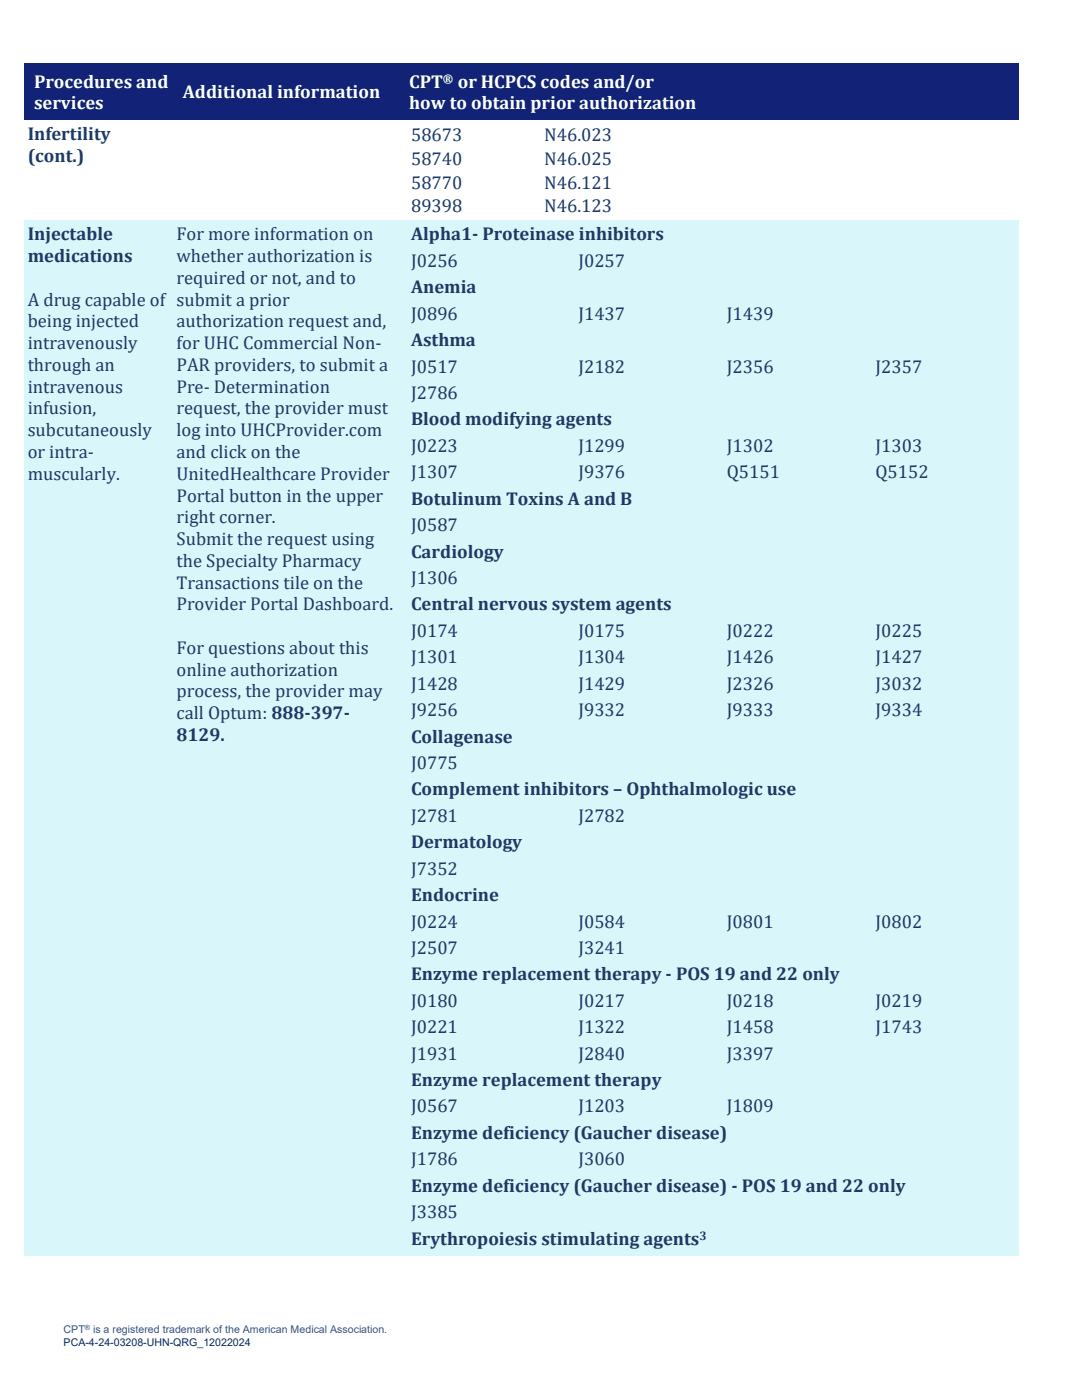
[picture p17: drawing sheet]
<svg xmlns="http://www.w3.org/2000/svg" width="216mm" height="279mm" viewBox="0 0 216 279" stroke-linecap="round" stroke-linejoin="round" font-family="sans-serif">
<defs><g id="words">
<g font-size="3.7" fill="#fff">
<text x="6.8" y="17.5">Procedures and</text>
<text x="81.6" y="17.5">CPT</text>
<text x="91.3" y="17.5">or HCPCS codes and/or</text>
<text x="6.8" y="21.8">services</text>
<text x="36.5" y="19.6">Additional information</text>
<text x="81.6" y="21.8">how to obtain prior authorization</text>
</g>
<g font-size="3.7" fill="#1f3864">
<text x="5.5" y="27.9">Infertility</text>
<text x="82" y="28.1">58673</text>
<text x="108.6" y="28.1">N46.023</text>
<text x="5.5" y="32.3">(cont.)</text>
<text x="82" y="32.9">58740</text>
<text x="108.6" y="32.9">N46.025</text>
<text x="82" y="37.6">58770</text>
<text x="108.6" y="37.6">N46.121</text>
<text x="5.5" y="48">Injectable</text>
<text x="35.2" y="48">For more information on</text>
<text x="82" y="42.4">89398</text>
<text x="82" y="48">Alpha1- Proteinase inhibitors</text>
<text x="108.6" y="42.4">N46.123</text>
<text x="5.5" y="52.3">medications</text>
<text x="35.2" y="52.3">whether authorization is</text>
<text x="82" y="53.3">J0256</text>
<text x="115.4" y="53.3">J0257</text>
<text x="35.2" y="56.7">required or not, and to</text>
<text x="82" y="58.5">Anemia</text>
<text x="5.5" y="61">A drug capable of</text>
<text x="5.5" y="65.3">being injected</text>
<text x="35.2" y="61">submit a prior</text>
<text x="35.2" y="65.3">authorization request and,</text>
<text x="82" y="63.8">J0896</text>
<text x="115.4" y="63.8">J1437</text>
<text x="145" y="63.8">J1439</text>
<text x="5.5" y="69.7">intravenously</text>
<text x="35.2" y="69.7">for UHC Commercial Non-</text>
<text x="82" y="69.1">Asthma</text>
<text x="5.5" y="74">through an</text>
<text x="35.2" y="74">PAR providers, to submit a</text>
<text x="82" y="74.4">J0517</text>
<text x="115.4" y="74.4">J2182</text>
<text x="145" y="74.4">J2356</text>
<text x="174.7" y="74.4">J2357</text>
<text x="5.5" y="78.4">intravenous</text>
<text x="5.5" y="82.7">infusion,</text>
<text x="35.2" y="78.4">Pre- Determination</text>
<text x="35.2" y="82.7">request, the provider must</text>
<text x="82" y="79.6">J2786</text>
<text x="5.5" y="87.1">subcutaneously</text>
<text x="35.2" y="87.1">log into UHCProvider.com</text>
<text x="82" y="84.9">Blood modifying agents</text>
<text x="5.5" y="91.4">or intra-</text>
<text x="5.5" y="95.8">muscularly.</text>
<text x="35.2" y="91.4">and click on the</text>
<text x="35.2" y="95.8">UnitedHealthcare Provider</text>
<text x="82" y="90.2">J0223</text>
<text x="82" y="95.4">J1307</text>
<text x="115.4" y="90.2">J1299</text>
<text x="115.4" y="95.4">J9376</text>
<text x="145" y="90.2">J1302</text>
<text x="145" y="95.4">Q5151</text>
<text x="174.7" y="90.2">J1303</text>
<text x="174.7" y="95.4">Q5152</text>
<text x="35.2" y="100.1">Portal button in the upper</text>
<text x="82" y="100.7">Botulinum Toxins A and B</text>
<text x="35.2" y="104.4">right corner.</text>
<text x="82" y="106">J0587</text>
<text x="35.2" y="108.8">Submit the request using</text>
<text x="35.2" y="113.1">the Specialty Pharmacy</text>
<text x="82" y="111.3">Cardiology</text>
<text x="35.2" y="117.5">Transactions tile on the</text>
<text x="82" y="116.5">J1306</text>
<text x="35.2" y="121.8">Provider Portal Dashboard.</text>
<text x="82" y="121.8">Central nervous system agents</text>
<text x="35.2" y="130.5">For questions about this</text>
<text x="82" y="127.1">J0174</text>
<text x="115.4" y="127.1">J0175</text>
<text x="145" y="127.1">J0222</text>
<text x="174.7" y="127.1">J0225</text>
<text x="35.2" y="134.8">online authorization</text>
<text x="82" y="132.4">J1301</text>
<text x="82" y="137.6">J1428</text>
<text x="115.4" y="132.4">J1304</text>
<text x="115.4" y="137.6">J1429</text>
<text x="145" y="132.4">J1426</text>
<text x="145" y="137.6">J2326</text>
<text x="174.7" y="132.4">J1427</text>
<text x="174.7" y="137.6">J3032</text>
<text x="35.2" y="139.2">process, the provider may</text>
<text x="35.2" y="143.5">call Optum: 888-397-</text>
<text x="82" y="142.9">J9256</text>
<text x="115.4" y="142.9">J9332</text>
<text x="145" y="142.9">J9333</text>
<text x="174.7" y="142.9">J9334</text>
<text x="35.2" y="147.9">8129.</text>
<text x="82" y="148.2">Collagenase</text>
<text x="82" y="153.5">J0775</text>
<text x="82" y="158.7">Complement inhibitors – Ophthalmologic use</text>
<text x="82" y="164">J2781</text>
<text x="115.4" y="164">J2782</text>
<text x="82" y="169.3">Dermatology</text>
<text x="82" y="174.6">J7352</text>
<text x="82" y="179.8">Endocrine</text>
<text x="82" y="185.1">J0224</text>
<text x="115.4" y="185.1">J0584</text>
<text x="145" y="185.1">J0801</text>
<text x="174.7" y="185.1">J0802</text>
<text x="82" y="190.4">J2507</text>
<text x="115.4" y="190.4">J3241</text>
<text x="82" y="195.6">Enzyme replacement therapy - POS 19 and 22 only</text>
<text x="82" y="200.9">J0180</text>
<text x="115.4" y="200.9">J0217</text>
<text x="145" y="200.9">J0218</text>
<text x="174.7" y="200.9">J0219</text>
<text x="82" y="206.2">J0221</text>
<text x="115.4" y="206.2">J1322</text>
<text x="145" y="206.2">J1458</text>
<text x="174.7" y="206.2">J1743</text>
<text x="82" y="211.5">J1931</text>
<text x="115.4" y="211.5">J2840</text>
<text x="145" y="211.5">J3397</text>
<text x="82" y="216.7">Enzyme replacement therapy</text>
<text x="82" y="222">J0567</text>
<text x="82" y="227.3">Enzyme deficiency (Gaucher disease)</text>
<text x="115.4" y="222">J1203</text>
<text x="145" y="222">J1809</text>
<text x="82" y="232.6">J1786</text>
<text x="115.4" y="232.6">J3060</text>
<text x="82" y="237.8">Enzyme deficiency (Gaucher disease) - POS 19 and 22 only</text>
<text x="82" y="243.1">J3385</text>
<text x="82" y="248.4">Erythropoiesis stimulating agents</text>
</g>
<text font-size="2.5" fill="#fff" x="88.4" y="16.6">®</text>
<text font-size="2.5" fill="#1f3864" x="139.6" y="247.5">3</text>
<g font-size="2.1" fill="#44546a">
<text x="12.7" y="266.1">CPT</text>
<text x="18.6" y="266.1">is a registered trademark of the American Medical Association.</text>
</g>
<text font-size="2.1" fill="#222a35" x="12.7" y="268.5">PCA-4-24-03208-UHN-QRG_12022024</text>
<text font-size="1.4" fill="#44546a" x="16.9" y="265.4">®</text>
</g></defs>
<g fill="#122377">
<path d="M4.8 12.7h29.7v11.2h-29.7z" fill-rule="evenodd"/>
<path d="M5.5 13.9h28.2v4.4h-28.2z" fill-rule="evenodd"/>
<path d="M5.5 18.3h28.2v4.3h-28.2z" fill-rule="evenodd"/>
<path d="M34.5 12.7h44.9v11.2h-44.9z" fill-rule="evenodd"/>
<path d="M35.2 16.1h43.4v4.4h-43.4z" fill-rule="evenodd"/>
<path d="M79.4 12.7h123.8v11.2h-123.8z" fill-rule="evenodd"/>
<path d="M80.1 13.9h122.3v4.4h-122.3z" fill-rule="evenodd"/>
<path d="M80.1 18.3h122.3v4.3h-122.3z" fill-rule="evenodd"/>
<path d="M4.8 12.7h29.7v.5h-29.7z" fill-rule="evenodd"/>
<path d="M34.5 12.7h44.9v.5h-44.9z" fill-rule="evenodd"/>
<path d="M79.4 12.7h123.8v.5h-123.8z" fill-rule="evenodd"/>
<path d="M4.8 23.4h29.7v.5h-29.7z" fill-rule="evenodd"/>
<path d="M34.5 23.4h44.9v.5h-44.9z" fill-rule="evenodd"/>
<path d="M79.4 23.4h123.8v.5h-123.8z" fill-rule="evenodd"/>
</g>
<g fill="#d9f6fa">
<path d="M4.8 44h29.7v206.7h-29.7z" fill-rule="evenodd"/>
<path d="M5.5 48.8h28.2v4.3h-28.2z" fill-rule="evenodd"/>
<path d="M5.5 53.1h28.2v4.4h-28.2z" fill-rule="evenodd"/>
<path d="M5.5 57.5h28.2v4.3h-28.2z" fill-rule="evenodd"/>
<path d="M5.5 61.8h28.2v4.4h-28.2z" fill-rule="evenodd"/>
<path d="M5.5 66.2h28.2v4.3h-28.2z" fill-rule="evenodd"/>
<path d="M5.5 70.5h28.2v4.4h-28.2z" fill-rule="evenodd"/>
<path d="M5.5 74.9h28.2v4.3h-28.2z" fill-rule="evenodd"/>
<path d="M5.5 79.2h28.2v4.3h-28.2z" fill-rule="evenodd"/>
<path d="M5.5 83.5h28.2v4.4h-28.2z" fill-rule="evenodd"/>
<path d="M5.5 87.9h28.2v4.3h-28.2z" fill-rule="evenodd"/>
<path d="M5.5 92.2h28.2v4.4h-28.2z" fill-rule="evenodd"/>
<path d="M5.5 96.6h28.2v4.3h-28.2z" fill-rule="evenodd"/>
<path d="M5.5 100.9h28.2v4.4h-28.2z" fill-rule="evenodd"/>
<path d="M5.5 105.3h28.2v4.3h-28.2z" fill-rule="evenodd"/>
<path d="M5.5 109.6h28.2v4.3h-28.2z" fill-rule="evenodd"/>
<path d="M5.5 113.9h28.2v4.4h-28.2z" fill-rule="evenodd"/>
<path d="M5.5 118.3h28.2v4.3h-28.2z" fill-rule="evenodd"/>
<path d="M5.5 122.6h28.2v4.4h-28.2z" fill-rule="evenodd"/>
<path d="M5.5 127h28.2v4.3h-28.2z" fill-rule="evenodd"/>
<path d="M5.5 131.3h28.2v4.4h-28.2z" fill-rule="evenodd"/>
<path d="M5.5 135.7h28.2v4.3h-28.2z" fill-rule="evenodd"/>
<path d="M5.5 140h28.2v4.4h-28.2z" fill-rule="evenodd"/>
<path d="M5.5 144.4h28.2v4.3h-28.2z" fill-rule="evenodd"/>
<path d="M5.5 148.7h28.2v4.3h-28.2z" fill-rule="evenodd"/>
<path d="M5.5 153h28.2v4.4h-28.2z" fill-rule="evenodd"/>
<path d="M5.5 157.4h28.2v4.3h-28.2z" fill-rule="evenodd"/>
<path d="M5.5 161.7h28.2v4.4h-28.2z" fill-rule="evenodd"/>
<path d="M5.5 166.1h28.2v4.3h-28.2z" fill-rule="evenodd"/>
<path d="M5.5 170.4h28.2v4.4h-28.2z" fill-rule="evenodd"/>
<path d="M5.5 174.8h28.2v4.3h-28.2z" fill-rule="evenodd"/>
<path d="M5.5 179.1h28.2v4.3h-28.2z" fill-rule="evenodd"/>
<path d="M5.5 183.4h28.2v4.4h-28.2z" fill-rule="evenodd"/>
<path d="M5.5 187.8h28.2v4.3h-28.2z" fill-rule="evenodd"/>
<path d="M5.5 192.1h28.2v4.4h-28.2z" fill-rule="evenodd"/>
<path d="M5.5 196.5h28.2v4.3h-28.2z" fill-rule="evenodd"/>
<path d="M5.5 200.8h28.2v4.3h-28.2z" fill-rule="evenodd"/>
<path d="M5.5 205.1h28.2v4.4h-28.2z" fill-rule="evenodd"/>
<path d="M5.5 209.5h28.2v4.3h-28.2z" fill-rule="evenodd"/>
<path d="M5.5 213.8h28.2v4.4h-28.2z" fill-rule="evenodd"/>
<path d="M5.5 218.2h28.2v4.3h-28.2z" fill-rule="evenodd"/>
<path d="M5.5 222.5h28.2v4.4h-28.2z" fill-rule="evenodd"/>
<path d="M5.5 226.9h28.2v4.3h-28.2z" fill-rule="evenodd"/>
<path d="M5.5 231.2h28.2v4.3h-28.2z" fill-rule="evenodd"/>
<path d="M5.5 235.5h28.2v4.4h-28.2z" fill-rule="evenodd"/>
<path d="M5.5 239.9h28.2v4.3h-28.2z" fill-rule="evenodd"/>
<path d="M34.5 44h44.9v206.7h-44.9z" fill-rule="evenodd"/>
<path d="M35.2 48.8h43.4v4.3h-43.4z" fill-rule="evenodd"/>
<path d="M35.2 53.1h43.4v4.4h-43.4z" fill-rule="evenodd"/>
<path d="M35.2 57.5h43.4v4.3h-43.4z" fill-rule="evenodd"/>
<path d="M35.2 61.8h43.4v4.4h-43.4z" fill-rule="evenodd"/>
<path d="M35.2 66.2h43.4v4.3h-43.4z" fill-rule="evenodd"/>
<path d="M35.2 70.5h43.4v4.4h-43.4z" fill-rule="evenodd"/>
<path d="M35.2 74.9h43.4v4.3h-43.4z" fill-rule="evenodd"/>
<path d="M35.2 79.2h43.4v4.3h-43.4z" fill-rule="evenodd"/>
<path d="M35.2 83.5h43.4v4.4h-43.4z" fill-rule="evenodd"/>
<path d="M35.2 87.9h43.4v4.3h-43.4z" fill-rule="evenodd"/>
<path d="M35.2 92.2h43.4v4.4h-43.4z" fill-rule="evenodd"/>
<path d="M35.2 96.6h43.4v4.3h-43.4z" fill-rule="evenodd"/>
<path d="M35.2 100.9h43.4v4.4h-43.4z" fill-rule="evenodd"/>
<path d="M35.2 105.3h43.4v4.3h-43.4z" fill-rule="evenodd"/>
<path d="M35.2 109.6h43.4v4.3h-43.4z" fill-rule="evenodd"/>
<path d="M35.2 113.9h43.4v4.4h-43.4z" fill-rule="evenodd"/>
<path d="M35.2 118.3h43.4v4.3h-43.4z" fill-rule="evenodd"/>
<path d="M35.2 122.6h43.4v4.4h-43.4z" fill-rule="evenodd"/>
<path d="M35.2 127h43.4v4.3h-43.4z" fill-rule="evenodd"/>
<path d="M35.2 131.3h43.4v4.4h-43.4z" fill-rule="evenodd"/>
<path d="M35.2 135.7h43.4v4.3h-43.4z" fill-rule="evenodd"/>
<path d="M35.2 140h43.4v4.4h-43.4z" fill-rule="evenodd"/>
<path d="M35.2 144.4h43.4v4.3h-43.4z" fill-rule="evenodd"/>
<path d="M35.2 148.7h43.4v4.3h-43.4z" fill-rule="evenodd"/>
<path d="M35.2 153h43.4v4.4h-43.4z" fill-rule="evenodd"/>
<path d="M79.4 44h123.8v206.7h-123.8z" fill-rule="evenodd"/>
<path d="M80.1 44.5h122.3v5.2h-122.3z" fill-rule="evenodd"/>
<path d="M80.1 49.7h33.4v5.3h-33.4z" fill-rule="evenodd"/>
<path d="M113.5 49.7h29.7v5.3h-29.7z" fill-rule="evenodd"/>
<path d="M143.1 49.7h29.7v5.3h-29.7z" fill-rule="evenodd"/>
<path d="M172.8 49.7h29.6v5.3h-29.6z" fill-rule="evenodd"/>
<path d="M80.1 55h122.3v5.3h-122.3z" fill-rule="evenodd"/>
<path d="M80.1 60.3h33.4v5.3h-33.4z" fill-rule="evenodd"/>
<path d="M113.5 60.3h29.7v5.3h-29.7z" fill-rule="evenodd"/>
<path d="M143.1 60.3h29.7v5.3h-29.7z" fill-rule="evenodd"/>
<path d="M172.8 60.3h29.6v5.3h-29.6z" fill-rule="evenodd"/>
<path d="M80.1 65.6h122.3v5.2h-122.3z" fill-rule="evenodd"/>
<path d="M80.1 70.8h33.4v5.3h-33.4z" fill-rule="evenodd"/>
<path d="M113.5 70.8h29.7v5.3h-29.7z" fill-rule="evenodd"/>
<path d="M143.1 70.8h29.7v5.3h-29.7z" fill-rule="evenodd"/>
<path d="M172.8 70.8h29.6v5.3h-29.6z" fill-rule="evenodd"/>
<path d="M80.1 76.1h33.4v5.3h-33.4z" fill-rule="evenodd"/>
<path d="M113.5 76.1h29.7v5.3h-29.7z" fill-rule="evenodd"/>
<path d="M143.1 76.1h29.7v5.3h-29.7z" fill-rule="evenodd"/>
<path d="M172.8 76.1h29.6v5.3h-29.6z" fill-rule="evenodd"/>
<path d="M80.1 81.4h122.3v5.3h-122.3z" fill-rule="evenodd"/>
<path d="M80.1 86.7h33.4v5.2h-33.4z" fill-rule="evenodd"/>
<path d="M113.5 86.7h29.7v5.2h-29.7z" fill-rule="evenodd"/>
<path d="M143.1 86.7h29.7v5.2h-29.7z" fill-rule="evenodd"/>
<path d="M172.8 86.7h29.6v5.2h-29.6z" fill-rule="evenodd"/>
<path d="M80.1 91.9h33.4v5.3h-33.4z" fill-rule="evenodd"/>
<path d="M113.5 91.9h29.7v5.3h-29.7z" fill-rule="evenodd"/>
<path d="M143.1 91.9h29.7v5.3h-29.7z" fill-rule="evenodd"/>
<path d="M172.8 91.9h29.6v5.3h-29.6z" fill-rule="evenodd"/>
<path d="M80.1 97.2h122.3v5.3h-122.3z" fill-rule="evenodd"/>
<path d="M80.1 102.5h33.4v5.3h-33.4z" fill-rule="evenodd"/>
<path d="M113.5 102.5h29.7v5.3h-29.7z" fill-rule="evenodd"/>
<path d="M143.1 102.5h29.7v5.3h-29.7z" fill-rule="evenodd"/>
<path d="M172.8 102.5h29.6v5.3h-29.6z" fill-rule="evenodd"/>
<path d="M80.1 107.8h122.3v5.2h-122.3z" fill-rule="evenodd"/>
<path d="M80.1 113h33.4v5.3h-33.4z" fill-rule="evenodd"/>
<path d="M113.5 113h29.7v5.3h-29.7z" fill-rule="evenodd"/>
<path d="M143.1 113h29.7v5.3h-29.7z" fill-rule="evenodd"/>
<path d="M172.8 113h29.6v5.3h-29.6z" fill-rule="evenodd"/>
<path d="M80.1 118.3h122.3v5.3h-122.3z" fill-rule="evenodd"/>
<path d="M80.1 123.6h33.4v5.2h-33.4z" fill-rule="evenodd"/>
<path d="M113.5 123.6h29.7v5.2h-29.7z" fill-rule="evenodd"/>
<path d="M143.1 123.6h29.7v5.2h-29.7z" fill-rule="evenodd"/>
<path d="M172.8 123.6h29.6v5.2h-29.6z" fill-rule="evenodd"/>
<path d="M80.1 128.8h33.4v5.3h-33.4z" fill-rule="evenodd"/>
<path d="M113.5 128.8h29.7v5.3h-29.7z" fill-rule="evenodd"/>
<path d="M143.1 128.8h29.7v5.3h-29.7z" fill-rule="evenodd"/>
<path d="M172.8 128.8h29.6v5.3h-29.6z" fill-rule="evenodd"/>
<path d="M80.1 134.1h33.4v5.3h-33.4z" fill-rule="evenodd"/>
<path d="M113.5 134.1h29.7v5.3h-29.7z" fill-rule="evenodd"/>
<path d="M143.1 134.1h29.7v5.3h-29.7z" fill-rule="evenodd"/>
<path d="M172.8 134.1h29.6v5.3h-29.6z" fill-rule="evenodd"/>
<path d="M80.1 139.4h33.4v5.3h-33.4z" fill-rule="evenodd"/>
<path d="M113.5 139.4h29.7v5.3h-29.7z" fill-rule="evenodd"/>
<path d="M143.1 139.4h29.7v5.3h-29.7z" fill-rule="evenodd"/>
<path d="M172.8 139.4h29.6v5.3h-29.6z" fill-rule="evenodd"/>
<path d="M80.1 144.7h122.3v5.2h-122.3z" fill-rule="evenodd"/>
<path d="M80.1 149.9h33.4v5.3h-33.4z" fill-rule="evenodd"/>
<path d="M113.5 149.9h29.7v5.3h-29.7z" fill-rule="evenodd"/>
<path d="M143.1 149.9h29.7v5.3h-29.7z" fill-rule="evenodd"/>
<path d="M172.8 149.9h29.6v5.3h-29.6z" fill-rule="evenodd"/>
<path d="M80.1 155.2h122.3v5.3h-122.3z" fill-rule="evenodd"/>
<path d="M80.1 160.5h33.4v5.3h-33.4z" fill-rule="evenodd"/>
<path d="M113.5 160.5h29.7v5.3h-29.7z" fill-rule="evenodd"/>
<path d="M143.1 160.5h29.7v5.3h-29.7z" fill-rule="evenodd"/>
<path d="M172.8 160.5h29.6v5.3h-29.6z" fill-rule="evenodd"/>
<path d="M80.1 165.8h122.3v5.2h-122.3z" fill-rule="evenodd"/>
<path d="M80.1 171h33.4v5.3h-33.4z" fill-rule="evenodd"/>
<path d="M113.5 171h29.7v5.3h-29.7z" fill-rule="evenodd"/>
<path d="M143.1 171h29.7v5.3h-29.7z" fill-rule="evenodd"/>
<path d="M172.8 171h29.6v5.3h-29.6z" fill-rule="evenodd"/>
<path d="M80.1 176.3h122.3v5.3h-122.3z" fill-rule="evenodd"/>
<path d="M80.1 181.6h33.4v5.3h-33.4z" fill-rule="evenodd"/>
<path d="M113.5 181.6h29.7v5.3h-29.7z" fill-rule="evenodd"/>
<path d="M143.1 181.6h29.7v5.3h-29.7z" fill-rule="evenodd"/>
<path d="M172.8 181.6h29.6v5.3h-29.6z" fill-rule="evenodd"/>
<path d="M80.1 186.9h33.4v5.2h-33.4z" fill-rule="evenodd"/>
<path d="M113.5 186.9h29.7v5.2h-29.7z" fill-rule="evenodd"/>
<path d="M143.1 186.9h29.7v5.2h-29.7z" fill-rule="evenodd"/>
<path d="M172.8 186.9h29.6v5.2h-29.6z" fill-rule="evenodd"/>
<path d="M80.1 192.1h122.3v5.3h-122.3z" fill-rule="evenodd"/>
<path d="M80.1 197.4h33.4v5.3h-33.4z" fill-rule="evenodd"/>
<path d="M113.5 197.4h29.7v5.3h-29.7z" fill-rule="evenodd"/>
<path d="M143.1 197.4h29.7v5.3h-29.7z" fill-rule="evenodd"/>
<path d="M172.8 197.4h29.6v5.3h-29.6z" fill-rule="evenodd"/>
<path d="M80.1 202.7h33.4v5.3h-33.4z" fill-rule="evenodd"/>
<path d="M113.5 202.7h29.7v5.3h-29.7z" fill-rule="evenodd"/>
<path d="M143.1 202.7h29.7v5.3h-29.7z" fill-rule="evenodd"/>
<path d="M172.8 202.7h29.6v5.3h-29.6z" fill-rule="evenodd"/>
<path d="M80.1 208h33.4v5.2h-33.4z" fill-rule="evenodd"/>
<path d="M113.5 208h29.7v5.2h-29.7z" fill-rule="evenodd"/>
<path d="M143.1 208h29.7v5.2h-29.7z" fill-rule="evenodd"/>
<path d="M172.8 208h29.6v5.2h-29.6z" fill-rule="evenodd"/>
<path d="M80.1 213.2h122.3v5.3h-122.3z" fill-rule="evenodd"/>
<path d="M80.1 218.5h33.4v5.3h-33.4z" fill-rule="evenodd"/>
<path d="M113.5 218.5h29.7v5.3h-29.7z" fill-rule="evenodd"/>
<path d="M143.1 218.5h29.7v5.3h-29.7z" fill-rule="evenodd"/>
<path d="M172.8 218.5h29.6v5.3h-29.6z" fill-rule="evenodd"/>
<path d="M80.1 223.8h122.3v5.3h-122.3z" fill-rule="evenodd"/>
<path d="M80.1 229.1h33.4v5.2h-33.4z" fill-rule="evenodd"/>
<path d="M113.5 229.1h29.7v5.2h-29.7z" fill-rule="evenodd"/>
<path d="M143.1 229.1h29.7v5.2h-29.7z" fill-rule="evenodd"/>
<path d="M172.8 229.1h29.6v5.2h-29.6z" fill-rule="evenodd"/>
<path d="M80.1 234.3h122.3v5.3h-122.3z" fill-rule="evenodd"/>
<path d="M80.1 239.6h33.4v5.3h-33.4z" fill-rule="evenodd"/>
<path d="M113.5 239.6h29.7v5.3h-29.7z" fill-rule="evenodd"/>
<path d="M143.1 239.6h29.7v5.3h-29.7z" fill-rule="evenodd"/>
<path d="M172.8 239.6h29.6v5.3h-29.6z" fill-rule="evenodd"/>
<path d="M80.1 244.9h122.3v5.2h-122.3z" fill-rule="evenodd"/>
<path d="M4.8 44h29.7v.5h-29.7z" fill-rule="evenodd"/>
<path d="M34.5 44h44.9v.5h-44.9z" fill-rule="evenodd"/>
<path d="M79.4 44h123.8v.5h-123.8z" fill-rule="evenodd"/>
<path d="M4.8 250.1h29.7v.6h-29.7z" fill-rule="evenodd"/>
<path d="M34.5 250.1h44.9v.6h-44.9z" fill-rule="evenodd"/>
<path d="M79.4 250.1h123.8v.6h-123.8z" fill-rule="evenodd"/>
</g>
<g fill="#d9f6fa">
<path d="M5.5 44.5h28.2v4.3h-28.2z"/>
<path d="M35.2 44.5h43.4v4.3h-43.4z"/>
<path d="M82 44.5h118.5v4.3h-118.5z"/>
<path d="M82 49.7h29.6v4.4h-29.6z"/>
<path d="M115.4 49.7h25.8v4.4h-25.8z"/>
<path d="M82 55h118.5v4.4h-118.5z"/>
<path d="M82 60.3h29.6v4.3h-29.6z"/>
<path d="M115.4 60.3h25.8v4.3h-25.8z"/>
<path d="M145 60.3h25.9v4.3h-25.9z"/>
<path d="M82 65.6h118.5v4.3h-118.5z"/>
<path d="M82 70.8h29.6v4.4h-29.6z"/>
<path d="M115.4 70.8h25.8v4.4h-25.8z"/>
<path d="M145 70.8h25.9v4.4h-25.9z"/>
<path d="M174.7 70.8h25.8v4.4h-25.8z"/>
<path d="M82 76.1h29.6v4.4h-29.6z"/>
<path d="M115.4 76.1h25.8v4.4h-25.8z"/>
<path d="M145 76.1h25.9v4.4h-25.9z"/>
<path d="M174.7 76.1h25.8v4.4h-25.8z"/>
<path d="M82 81.4h118.5v4.3h-118.5z"/>
<path d="M82 86.7h29.6v4.3h-29.6z"/>
<path d="M115.4 86.7h25.8v4.3h-25.8z"/>
<path d="M145 86.7h25.9v4.3h-25.9z"/>
<path d="M174.7 86.7h25.8v4.3h-25.8z"/>
<path d="M82 91.9h29.6v4.4h-29.6z"/>
<path d="M115.4 91.9h25.8v4.4h-25.8z"/>
<path d="M145 91.9h25.9v4.4h-25.9z"/>
<path d="M174.7 91.9h25.8v4.4h-25.8z"/>
<path d="M82 97.2h118.5v4.4h-118.5z"/>
<path d="M82 102.5h29.6v4.3h-29.6z"/>
<path d="M115.4 102.5h25.8v4.3h-25.8z"/>
<path d="M145 102.5h25.9v4.3h-25.9z"/>
<path d="M174.7 102.5h25.8v4.3h-25.8z"/>
<path d="M82 107.8h118.5v4.3h-118.5z"/>
<path d="M82 113h29.6v4.4h-29.6z"/>
<path d="M115.4 113h25.8v4.4h-25.8z"/>
<path d="M145 113h25.9v4.4h-25.9z"/>
<path d="M174.7 113h25.8v4.4h-25.8z"/>
<path d="M82 118.3h118.5v4.3h-118.5z"/>
<path d="M82 123.6h29.6v4.3h-29.6z"/>
<path d="M115.4 123.6h25.8v4.3h-25.8z"/>
<path d="M145 123.6h25.9v4.3h-25.9z"/>
<path d="M174.7 123.6h25.8v4.3h-25.8z"/>
<path d="M82 128.8h29.6v4.4h-29.6z"/>
<path d="M115.4 128.8h25.8v4.4h-25.8z"/>
<path d="M145 128.8h25.9v4.4h-25.9z"/>
<path d="M174.7 128.8h25.8v4.4h-25.8z"/>
<path d="M82 134.1h29.6v4.4h-29.6z"/>
<path d="M115.4 134.1h25.8v4.4h-25.8z"/>
<path d="M145 134.1h25.9v4.4h-25.9z"/>
<path d="M174.7 134.1h25.8v4.4h-25.8z"/>
<path d="M82 139.4h29.6v4.3h-29.6z"/>
<path d="M115.4 139.4h25.8v4.3h-25.8z"/>
<path d="M145 139.4h25.9v4.3h-25.9z"/>
<path d="M174.7 139.4h25.8v4.3h-25.8z"/>
<path d="M82 144.7h118.5v4.3h-118.5z"/>
<path d="M82 149.9h29.6v4.4h-29.6z"/>
<path d="M115.4 149.9h25.8v4.4h-25.8z"/>
<path d="M145 149.9h25.9v4.4h-25.9z"/>
<path d="M174.7 149.9h25.8v4.4h-25.8z"/>
<path d="M82 155.2h118.5v4.4h-118.5z"/>
<path d="M82 160.5h29.6v4.3h-29.6z"/>
<path d="M115.4 160.5h25.8v4.3h-25.8z"/>
<path d="M145 160.5h25.9v4.3h-25.9z"/>
<path d="M174.7 160.5h25.8v4.3h-25.8z"/>
<path d="M82 165.8h118.5v4.3h-118.5z"/>
<path d="M82 171h29.6v4.4h-29.6z"/>
<path d="M115.4 171h25.8v4.4h-25.8z"/>
<path d="M145 171h25.9v4.4h-25.9z"/>
<path d="M174.7 171h25.8v4.4h-25.8z"/>
<path d="M82 176.3h118.5v4.4h-118.5z"/>
<path d="M82 181.6h29.6v4.3h-29.6z"/>
<path d="M115.4 181.6h25.8v4.3h-25.8z"/>
<path d="M145 181.6h25.9v4.3h-25.9z"/>
<path d="M174.7 181.6h25.8v4.3h-25.8z"/>
<path d="M82 186.9h29.6v4.3h-29.6z"/>
<path d="M115.4 186.9h25.8v4.3h-25.8z"/>
<path d="M145 186.9h25.9v4.3h-25.9z"/>
<path d="M174.7 186.9h25.8v4.3h-25.8z"/>
<path d="M82 192.1h118.5v4.4h-118.5z"/>
<path d="M82 197.4h29.6v4.4h-29.6z"/>
<path d="M115.4 197.4h25.8v4.4h-25.8z"/>
<path d="M145 197.4h25.9v4.4h-25.9z"/>
<path d="M174.7 197.4h25.8v4.4h-25.8z"/>
<path d="M82 202.7h29.6v4.3h-29.6z"/>
<path d="M115.4 202.7h25.8v4.3h-25.8z"/>
<path d="M145 202.7h25.9v4.3h-25.9z"/>
<path d="M174.7 202.7h25.8v4.3h-25.8z"/>
<path d="M82 208h29.6v4.3h-29.6z"/>
<path d="M115.4 208h25.8v4.3h-25.8z"/>
<path d="M145 208h25.9v4.3h-25.9z"/>
<path d="M174.7 208h25.8v4.3h-25.8z"/>
<path d="M82 213.2h118.5v4.4h-118.5z"/>
<path d="M82 218.5h29.6v4.3h-29.6z"/>
<path d="M115.4 218.5h25.8v4.3h-25.8z"/>
<path d="M145 218.5h25.9v4.3h-25.9z"/>
<path d="M174.7 218.5h25.8v4.3h-25.8z"/>
<path d="M82 223.8h118.5v4.3h-118.5z"/>
<path d="M82 229.1h29.6v4.3h-29.6z"/>
<path d="M115.4 229.1h25.8v4.3h-25.8z"/>
<path d="M145 229.1h25.9v4.3h-25.9z"/>
<path d="M174.7 229.1h25.8v4.3h-25.8z"/>
<path d="M82 234.3h118.5v4.4h-118.5z"/>
<path d="M82 239.6h29.6v4.3h-29.6z"/>
<path d="M82 244.9h118.5v4.3h-118.5z"/>
</g>
<use href="#words"/>
</svg>
